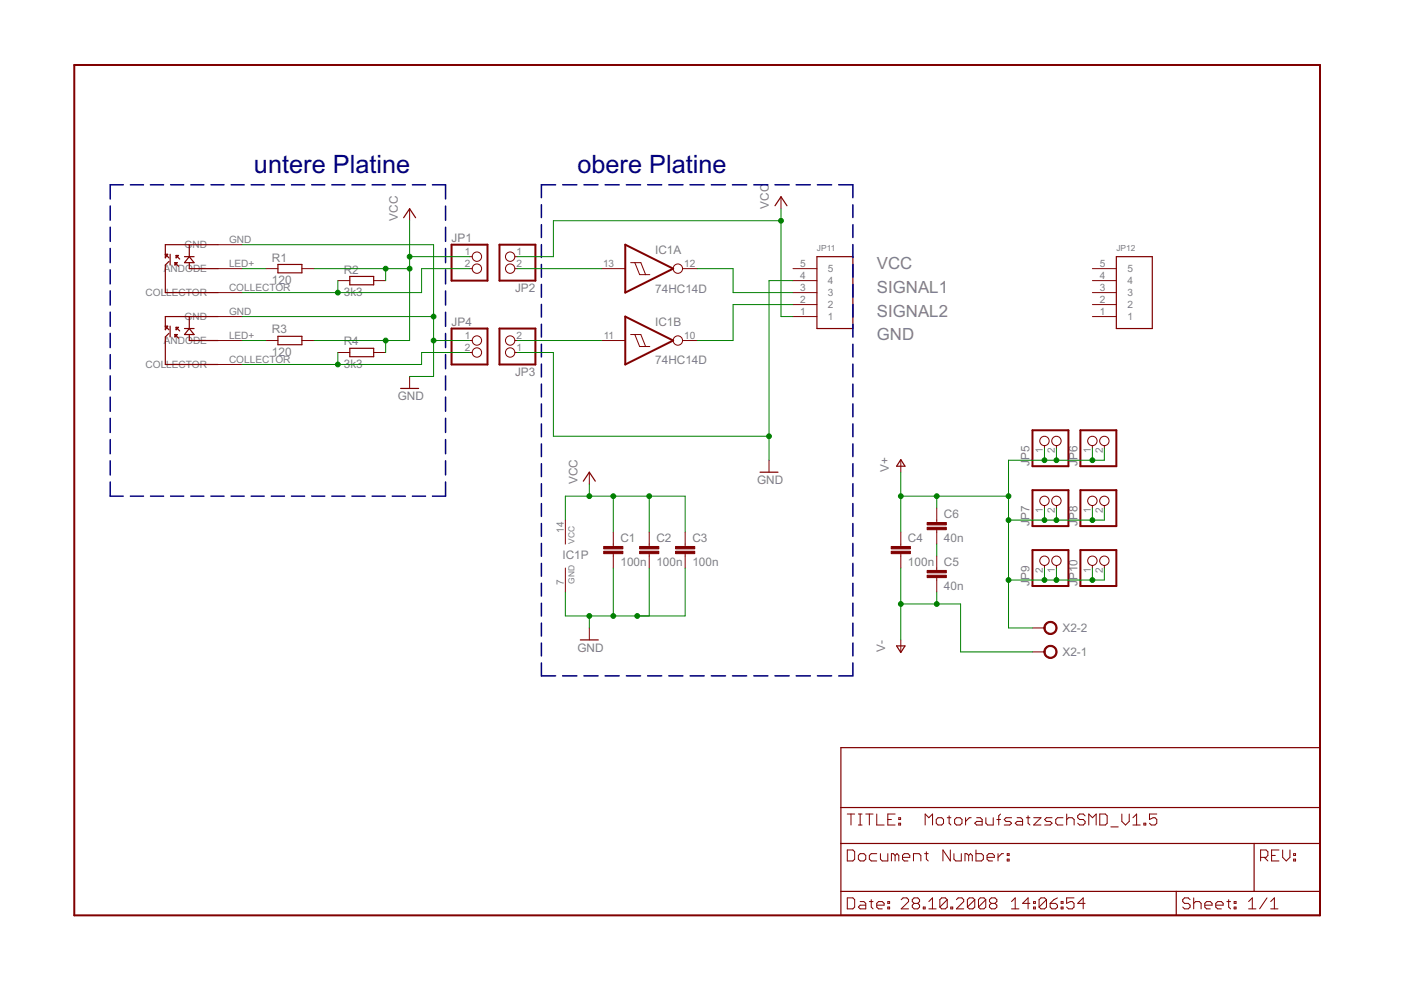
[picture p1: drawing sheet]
<svg xmlns="http://www.w3.org/2000/svg" width="297mm" height="210mm" viewBox="0 0 297 210" stroke-linecap="round" stroke-linejoin="round" font-family="sans-serif">
<defs><g id="words">
<g font-size="6" fill="#000080">
<text x="53.8" y="36.6">untere Platine</text>
<text x="122.4" y="36.6">obere Platine</text>
</g>
<g font-size="4" fill="#808080">
<text x="185.9" y="57">VCC</text>
<text x="185.9" y="62">SIGNAL1</text>
<text x="185.9" y="67.1">SIGNAL2</text>
<text x="185.9" y="72.2">GND</text>
</g>
<g font-size="2.8" fill="#808080">
<text x="84.3" y="46.8" transform="rotate(-90 84.3 46.8)">VCC</text>
<text x="163" y="44.3" transform="rotate(-90 163 44.3)">VCC</text>
<text x="95.7" y="51.2">JP1</text>
<text x="138.9" y="53.8">IC1A</text>
<text x="57.7" y="55.5">R1</text>
<text x="72.9" y="58">R2</text>
<text x="57.7" y="60.3">120</text>
<text x="72.9" y="62.8">3k3</text>
<text x="109.2" y="61.9">JP2</text>
<text x="138.9" y="62">74HC14D</text>
<text x="57.7" y="70.7">R3</text>
<text x="95.7" y="69">JP4</text>
<text x="138.9" y="69">IC1B</text>
<text x="57.7" y="75.5">120</text>
<text x="72.9" y="73.2">R4</text>
<text x="138.9" y="77.3">74HC14D</text>
<text x="72.9" y="78">3k3</text>
<text x="109.2" y="79.7">JP3</text>
<text x="84.3" y="84.9">GND</text>
<text x="188.4" y="100.1" transform="rotate(-90 188.4 100.1)">V+</text>
<text x="218.3" y="98.9" transform="rotate(-90 218.3 98.9)">JP5</text>
<text x="228.4" y="98.9" transform="rotate(-90 228.4 98.9)">JP6</text>
<text x="122.4" y="102.7" transform="rotate(-90 122.4 102.7)">VCC</text>
<text x="160.5" y="102.7">GND</text>
<text x="200.1" y="109.9">C6</text>
<text x="218.3" y="111.6" transform="rotate(-90 218.3 111.6)">JP7</text>
<text x="228.4" y="111.6" transform="rotate(-90 228.4 111.6)">JP8</text>
<text x="119.2" y="118.5">IC1P</text>
<text x="131.6" y="115">C1</text>
<text x="139.2" y="115">C2</text>
<text x="146.8" y="115">C3</text>
<text x="192.5" y="115">C4</text>
<text x="200.1" y="115">40n</text>
<text x="131.6" y="120.1">100n</text>
<text x="139.2" y="120.1">100n</text>
<text x="146.8" y="120.1">100n</text>
<text x="192.5" y="120.1">100n</text>
<text x="200.1" y="125.1">40n</text>
<text x="200.1" y="120.1">C5</text>
<text x="218.3" y="124.2" transform="rotate(-90 218.3 124.2)">JP9</text>
<text x="228.4" y="124.2" transform="rotate(-90 228.4 124.2)">JP10</text>
<text x="225.3" y="134">X2-2</text>
<text x="122.4" y="138.2">GND</text>
<text x="187.7" y="138.2" transform="rotate(-90 187.7 138.2)">V-</text>
<text x="225.3" y="139.1">X2-1</text>
</g>
<g font-size="2.4" fill="#808080">
<text x="39.1" y="52.6">G</text>
<text x="40.8" y="52.6">ND</text>
<text x="48.6" y="51.5">GND</text>
<text x="34.7" y="57.7">ANDODE</text>
<text x="48.6" y="56.6">LED+</text>
<text x="98.6" y="54.1">1</text>
<text x="98.6" y="56.6">2</text>
<text x="109.5" y="54.1">1</text>
<text x="109.5" y="56.6">2</text>
<text x="127.9" y="56.6">13</text>
<text x="145.1" y="56.6">12</text>
<text x="169.7" y="59.1">4</text>
<text x="169.7" y="56.6">5</text>
<text x="175.5" y="57.7">5</text>
<text x="233.2" y="59.1">4</text>
<text x="233.2" y="56.6">5</text>
<text x="239" y="57.7">5</text>
<text x="30.8" y="62.8">COLLECTOR</text>
<text x="48.6" y="61.7">COLLECTOR</text>
<text x="169.7" y="64.2">2</text>
<text x="169.7" y="61.7">3</text>
<text x="175.5" y="65.3">2</text>
<text x="175.5" y="62.8">3</text>
<text x="175.5" y="60.3">4</text>
<text x="233.2" y="64.2">2</text>
<text x="233.2" y="61.7">3</text>
<text x="239" y="65.3">2</text>
<text x="239" y="62.8">3</text>
<text x="239" y="60.3">4</text>
<text x="39.1" y="67.9">G</text>
<text x="40.8" y="67.9">ND</text>
<text x="48.6" y="66.8">GND</text>
<text x="48.6" y="71.8">LED+</text>
<text x="98.6" y="71.8">1</text>
<text x="109.5" y="71.8">2</text>
<text x="128" y="71.8">11</text>
<text x="145.1" y="71.8">10</text>
<text x="169.7" y="66.8">1</text>
<text x="175.5" y="67.9">1</text>
<text x="233.2" y="66.8">1</text>
<text x="239" y="67.9">1</text>
<text x="34.7" y="73">ANDODE</text>
<text x="48.6" y="76.9">COLLECTOR</text>
<text x="98.6" y="74.4">2</text>
<text x="109.5" y="74.4">1</text>
<text x="30.8" y="78">COLLECTOR</text>
<text x="221.1" y="96" transform="rotate(-90 221.1 96)">1</text>
<text x="223.6" y="96" transform="rotate(-90 223.6 96)">2</text>
<text x="231.3" y="96" transform="rotate(-90 231.3 96)">1</text>
<text x="233.8" y="96" transform="rotate(-90 233.8 96)">2</text>
<text x="119.5" y="113" transform="rotate(-90 119.5 113)">14</text>
<text x="221.1" y="108.7" transform="rotate(-90 221.1 108.7)">1</text>
<text x="223.6" y="108.7" transform="rotate(-90 223.6 108.7)">2</text>
<text x="231.3" y="108.7" transform="rotate(-90 231.3 108.7)">1</text>
<text x="233.8" y="108.7" transform="rotate(-90 233.8 108.7)">2</text>
<text x="119.5" y="124" transform="rotate(-90 119.5 124)">7</text>
<text x="221.1" y="121.4" transform="rotate(-90 221.1 121.4)">2</text>
<text x="223.6" y="121.4" transform="rotate(-90 223.6 121.4)">1</text>
<text x="231.3" y="121.4" transform="rotate(-90 231.3 121.4)">1</text>
<text x="233.8" y="121.4" transform="rotate(-90 233.8 121.4)">2</text>
</g>
<g font-size="2" fill="#808080">
<text x="173.2" y="53.1">JP11</text>
<text x="236.7" y="53.1">JP12</text>
<text x="121.8" y="115.4" transform="rotate(-90 121.8 115.4)">VCC</text>
<text x="121.8" y="123.7" transform="rotate(-90 121.8 123.7)">GND</text>
</g>
</g></defs>
<g fill="#800000" stroke="#800000" stroke-width=".21">
<path d="M127.5 57h5.1z"/>
<path d="M144.7 57h3.1z"/>
<path d="M135.9 55.7l1 2.5z"/>
<path d="M134.6 55.7l1 2.5z"/>
<path d="M135.6 58.2h1.3z"/>
<path d="M136.9 58.2h.9z"/>
<path d="M133.7 55.7h.9z"/>
<path d="M134.6 55.7h1.3z"/>
<path d="M127.5 72.2h5.1z"/>
<path d="M144.7 72.2h3.1z"/>
<path d="M135.9 70.9l1 2.6z"/>
<path d="M134.6 70.9l1 2.6z"/>
<path d="M135.6 73.5h1.3z"/>
<path d="M136.9 73.5h.9z"/>
<path d="M133.7 70.9h.9z"/>
<path d="M134.6 70.9h1.3z"/>
<path d="M119.9 120.4v5.1z"/>
<path d="M119.9 110.3v5.1z"/>
<path d="M64 57h2.5z"/>
<path d="M56.4 57h2.5z"/>
<path d="M79.2 74.7h2.6z"/>
<path d="M71.6 74.7h2.6z"/>
<path d="M64 72.2h2.5z"/>
<path d="M56.4 72.2h2.5z"/>
<path d="M79.2 59.5h2.6z"/>
<path d="M71.6 59.5h2.6z"/>
<path d="M179.6 190.4v2.3z"/>
<path d="M179.6 192.7h1.2z"/>
<path d="M181.2 192.3l-.4 .4z"/>
<path d="M181.2 190.8v1.5z"/>
<path d="M180.8 190.4l.4 .4z"/>
<path d="M179.6 190.4h1.2z"/>
<path d="M182.4 191.2h.8z"/>
<path d="M183.2 191.2l.4 .3z"/>
<path d="M183.6 191.5v1.2z"/>
<path d="M182.4 192.7h1.2z"/>
<path d="M182 192.3l.4 .4z"/>
<path d="M182.4 191.9l-.4 .4z"/>
<path d="M182.4 191.9h1.2z"/>
<path d="M184.7 190.8v1.5z"/>
<path d="M184.7 192.3l.4 .4z"/>
<path d="M184.3 191.2h.8z"/>
<path d="M186.3 192.7h.7z"/>
<path d="M185.9 192.3l.4 .4z"/>
<path d="M185.9 191.5v.8z"/>
<path d="M185.9 191.5l.4-.3z"/>
<path d="M186.3 191.2h.7z"/>
<path d="M187 191.2l.5 .3z"/>
<path d="M187.5 191.5v.4z"/>
<path d="M185.9 191.9h1.6z"/>
<path d="M188.2 191.2h.4z"/>
<path d="M188.6 191.2v.3z"/>
<path d="M188.2 191.5h.4z"/>
<path d="M188.2 191.2v.3z"/>
<path d="M188.2 192.3h.4z"/>
<path d="M188.6 192.3v.4z"/>
<path d="M188.2 192.7h.4z"/>
<path d="M188.2 192.3v.4z"/>
<path d="M191.1 192.7h1.5z"/>
<path d="M191.1 192.7l1.5-1.5z"/>
<path d="M192.6 190.8v.4z"/>
<path d="M192.3 190.4l.3 .4z"/>
<path d="M191.5 190.4h.8z"/>
<path d="M191.1 190.8l.4-.4z"/>
<path d="M193.4 190.8l.4-.4z"/>
<path d="M193.8 190.4h.8z"/>
<path d="M194.6 190.4l.4 .4z"/>
<path d="M195 190.8v.4z"/>
<path d="M195 191.2l-.4 .3z"/>
<path d="M194.6 191.5l.4 .4z"/>
<path d="M195 191.9v.4z"/>
<path d="M195 192.3l-.4 .4z"/>
<path d="M193.8 192.7h.8z"/>
<path d="M193.4 192.3l.4 .4z"/>
<path d="M193.4 191.9v.4z"/>
<path d="M193.4 191.9l.4-.4z"/>
<path d="M193.4 191.2l.4 .3z"/>
<path d="M193.4 190.8v.4z"/>
<path d="M193.8 191.5h.8z"/>
<path d="M195.7 192.3v.4z"/>
<path d="M195.7 192.3h.5z"/>
<path d="M196.2 192.3v.4z"/>
<path d="M195.7 192.7h.5z"/>
<path d="M197.7 190.4l-.8 .8z"/>
<path d="M197.7 190.4v2.3z"/>
<path d="M196.9 192.7h1.6z"/>
<path d="M199.3 190.8v1.5z"/>
<path d="M199.3 190.8l.3-.4z"/>
<path d="M199.6 190.4h.8z"/>
<path d="M200.4 190.4l.4 .4z"/>
<path d="M200.8 190.8v1.5z"/>
<path d="M200.4 192.7l.4-.4z"/>
<path d="M199.6 192.7h.8z"/>
<path d="M199.3 192.3l.3 .4z"/>
<path d="M199.3 192.3l1.5-1.5z"/>
<path d="M201.6 192.3v.4z"/>
<path d="M201.6 192.3h.4z"/>
<path d="M202 192.3v.4z"/>
<path d="M201.6 192.7h.4z"/>
<path d="M202.8 192.7h1.5z"/>
<path d="M202.8 192.7l1.5-1.5z"/>
<path d="M204.3 190.8v.4z"/>
<path d="M203.9 190.4l.4 .4z"/>
<path d="M203.2 190.4h.7z"/>
<path d="M203.2 190.4l-.4 .4z"/>
<path d="M205.1 190.8v1.5z"/>
<path d="M205.1 190.8l.4-.4z"/>
<path d="M205.5 190.4h.8z"/>
<path d="M206.3 190.4l.4 .4z"/>
<path d="M206.7 190.8v1.5z"/>
<path d="M206.3 192.7l.4-.4z"/>
<path d="M205.5 192.7h.8z"/>
<path d="M205.1 192.3l.4 .4z"/>
<path d="M205.1 192.3l1.6-1.5z"/>
<path d="M207.5 190.8v1.5z"/>
<path d="M207.5 190.8l.3-.4z"/>
<path d="M207.8 190.4h.8z"/>
<path d="M208.6 190.4l.4 .4z"/>
<path d="M209 190.8v1.5z"/>
<path d="M209 192.3l-.4 .4z"/>
<path d="M207.8 192.7h.8z"/>
<path d="M207.5 192.3l.3 .4z"/>
<path d="M209 190.8l-1.5 1.5z"/>
<path d="M209.8 190.8l.4-.4z"/>
<path d="M210.2 190.4h.7z"/>
<path d="M210.9 190.4l.4 .4z"/>
<path d="M211.3 190.8v.4z"/>
<path d="M210.9 191.5l.4-.3z"/>
<path d="M210.9 191.5l.4 .4z"/>
<path d="M211.3 191.9v.4z"/>
<path d="M210.9 192.7l.4-.4z"/>
<path d="M210.2 192.7h.7z"/>
<path d="M209.8 192.3l.4 .4z"/>
<path d="M209.8 191.9v.4z"/>
<path d="M209.8 191.9l.4-.4z"/>
<path d="M209.8 191.2l.4 .3z"/>
<path d="M209.8 190.8v.4z"/>
<path d="M210.2 191.5h.7z"/>
<path d="M214.5 191.2l.7-.8z"/>
<path d="M215.2 190.4v2.3z"/>
<path d="M214.5 192.7h1.5z"/>
<path d="M218 190.4v2.3z"/>
<path d="M218 190.4l-1.2 1.1z"/>
<path d="M216.8 191.5h1.6z"/>
<path d="M219.1 191.2h.4z"/>
<path d="M219.5 191.2v.3z"/>
<path d="M219.1 191.5h.4z"/>
<path d="M219.1 191.2v.3z"/>
<path d="M219.1 192.3h.4z"/>
<path d="M219.5 192.3v.4z"/>
<path d="M219.1 192.7h.4z"/>
<path d="M219.1 192.3v.4z"/>
<path d="M220.3 190.8v1.5z"/>
<path d="M220.3 190.8l.4-.4z"/>
<path d="M220.7 190.4h.8z"/>
<path d="M221.5 190.4l.4 .4z"/>
<path d="M221.9 190.8v1.5z"/>
<path d="M221.5 192.7l.4-.4z"/>
<path d="M220.7 192.7h.8z"/>
<path d="M220.3 192.3l.4 .4z"/>
<path d="M220.3 192.3l1.6-1.5z"/>
<path d="M223.4 190.8l.8-.4z"/>
<path d="M223.4 190.8l-.7 .7z"/>
<path d="M222.7 191.5v.8z"/>
<path d="M222.7 192.3l.3 .4z"/>
<path d="M223 192.7h.8z"/>
<path d="M223.8 192.7l.4-.4z"/>
<path d="M224.2 191.9v.4z"/>
<path d="M223.8 191.5l.4 .4z"/>
<path d="M222.7 191.5h1.1z"/>
<path d="M225 191.2h.4z"/>
<path d="M225.4 191.2v.3z"/>
<path d="M225 191.5h.4z"/>
<path d="M225 191.2v.3z"/>
<path d="M225 192.3h.4z"/>
<path d="M225.4 192.3v.4z"/>
<path d="M225 192.7h.4z"/>
<path d="M225 192.3v.4z"/>
<path d="M226.1 190.4h1.6z"/>
<path d="M226.1 190.4v1.1z"/>
<path d="M226.1 191.5l.8-.3z"/>
<path d="M226.9 191.2h.4z"/>
<path d="M227.3 191.2l.4 .3z"/>
<path d="M227.7 191.5v.8z"/>
<path d="M227.7 192.3l-.4 .4z"/>
<path d="M226.5 192.7h.8z"/>
<path d="M226.1 192.3l.4 .4z"/>
<path d="M229.7 190.4v2.3z"/>
<path d="M229.7 190.4l-1.2 1.1z"/>
<path d="M228.5 191.5h1.6z"/>
<path d="M251.9 190.4l.4 .4z"/>
<path d="M251.1 190.4h.8z"/>
<path d="M250.8 190.8l.3-.4z"/>
<path d="M250.8 190.8v.4z"/>
<path d="M250.8 191.2l.3 .3z"/>
<path d="M251.1 191.5h.8z"/>
<path d="M251.9 191.5l.4 .4z"/>
<path d="M252.3 191.9v.4z"/>
<path d="M251.9 192.7l.4-.4z"/>
<path d="M251.1 192.7h.8z"/>
<path d="M250.8 192.3l.3 .4z"/>
<path d="M253.1 190.4v2.3z"/>
<path d="M253.1 191.5l.4-.3z"/>
<path d="M253.5 191.2h.8z"/>
<path d="M254.3 191.2l.4 .3z"/>
<path d="M254.7 191.5v1.2z"/>
<path d="M255.8 192.7h.8z"/>
<path d="M255.4 192.3l.4 .4z"/>
<path d="M255.4 191.5v.8z"/>
<path d="M255.4 191.5l.4-.3z"/>
<path d="M255.8 191.2h.8z"/>
<path d="M256.6 191.2l.4 .3z"/>
<path d="M257 191.5v.4z"/>
<path d="M255.4 191.9h1.6z"/>
<path d="M258.2 192.7h.8z"/>
<path d="M257.8 192.3l.4 .4z"/>
<path d="M257.8 191.5v.8z"/>
<path d="M257.8 191.5l.4-.3z"/>
<path d="M258.2 191.2h.8z"/>
<path d="M259 191.2l.3 .3z"/>
<path d="M259.3 191.5v.4z"/>
<path d="M257.8 191.9h1.5z"/>
<path d="M260.5 190.8v1.5z"/>
<path d="M260.5 192.3l.4 .4z"/>
<path d="M260.1 191.2h.8z"/>
<path d="M261.7 191.2h.4z"/>
<path d="M262.1 191.2v.3z"/>
<path d="M261.7 191.5h.4z"/>
<path d="M261.7 191.2v.3z"/>
<path d="M261.7 192.3h.4z"/>
<path d="M262.1 192.3v.4z"/>
<path d="M261.7 192.7h.4z"/>
<path d="M261.7 192.3v.4z"/>
<path d="M264.7 191.2l.8-.8z"/>
<path d="M265.5 190.4v2.3z"/>
<path d="M264.7 192.7h1.6z"/>
<path d="M268.6 190.4l-1.5 2.3z"/>
<path d="M269.4 191.2l.8-.8z"/>
<path d="M270.2 190.4v2.3z"/>
<path d="M269.4 192.7h1.6z"/>
<path d="M267.3 180.2v2.3z"/>
<path d="M267.3 180.2h1.1z"/>
<path d="M268.4 180.2l.4 .4z"/>
<path d="M268.8 180.6v.8z"/>
<path d="M268.8 181.4l-.4 .4z"/>
<path d="M267.3 181.8h1.1z"/>
<path d="M268.1 181.8l.7 .7z"/>
<path d="M269.6 180.2h1.6z"/>
<path d="M269.6 180.2v2.3z"/>
<path d="M269.6 182.5h1.6z"/>
<path d="M269.6 181.4h.8z"/>
<path d="M271.9 180.2v1.6z"/>
<path d="M271.9 181.8l.8 .7z"/>
<path d="M272.7 182.5l.8-.7z"/>
<path d="M273.5 180.2v1.6z"/>
<path d="M274.3 181h.4z"/>
<path d="M274.7 181v.4z"/>
<path d="M274.3 181.4h.4z"/>
<path d="M274.3 181v.4z"/>
<path d="M274.3 182.2h.4z"/>
<path d="M274.7 182.2v.3z"/>
<path d="M274.3 182.5h.4z"/>
<path d="M274.3 182.2v.3z"/>
<path d="M180.4 172.6v2.3z"/>
<path d="M179.6 172.6h1.6z"/>
<path d="M182 174.9h.8z"/>
<path d="M182.4 172.6v2.3z"/>
<path d="M182 172.6h.8z"/>
<path d="M184.3 172.6v2.3z"/>
<path d="M183.6 172.6h1.5z"/>
<path d="M185.9 172.6v2.3z"/>
<path d="M185.9 174.9h1.6z"/>
<path d="M188.2 172.6h1.6z"/>
<path d="M188.2 172.6v2.3z"/>
<path d="M188.2 174.9h1.6z"/>
<path d="M188.2 173.8h.8z"/>
<path d="M190.6 173.4h.3z"/>
<path d="M190.9 173.4v.4z"/>
<path d="M190.6 173.8h.3z"/>
<path d="M190.6 173.4v.4z"/>
<path d="M190.6 174.5h.3z"/>
<path d="M190.9 174.5v.4z"/>
<path d="M190.6 174.9h.3z"/>
<path d="M190.6 174.5v.4z"/>
<path d="M179.6 180.2v2.3z"/>
<path d="M179.6 182.5h1.2z"/>
<path d="M181.2 182.2l-.4 .3z"/>
<path d="M181.2 180.6v1.6z"/>
<path d="M180.8 180.2l.4 .4z"/>
<path d="M179.6 180.2h1.2z"/>
<path d="M182.4 182.5h.8z"/>
<path d="M183.2 182.5l.4-.3z"/>
<path d="M183.6 181.4v.8z"/>
<path d="M183.2 181l.4 .4z"/>
<path d="M182.4 181h.8z"/>
<path d="M182 181.4l.4-.4z"/>
<path d="M182 181.4v.8z"/>
<path d="M182 182.2l.4 .3z"/>
<path d="M184.7 181h1.2z"/>
<path d="M184.3 181.4l.4-.4z"/>
<path d="M184.3 181.4v.8z"/>
<path d="M184.3 182.2l.4 .3z"/>
<path d="M184.7 182.5h1.2z"/>
<path d="M186.7 181v1.2z"/>
<path d="M186.7 182.2l.3 .3z"/>
<path d="M187 182.5h1.2z"/>
<path d="M188.2 181v1.5z"/>
<path d="M189 181v1.5z"/>
<path d="M189 181h.4z"/>
<path d="M189.4 181l.4 .4z"/>
<path d="M189.8 181.4v1.1z"/>
<path d="M189.8 181.4l.4-.4z"/>
<path d="M190.2 181l.4 .4z"/>
<path d="M190.6 181.4v1.1z"/>
<path d="M191.7 182.5h.8z"/>
<path d="M191.3 182.2l.4 .3z"/>
<path d="M191.3 181.4v.8z"/>
<path d="M191.3 181.4l.4-.4z"/>
<path d="M191.7 181h.8z"/>
<path d="M192.5 181l.4 .4z"/>
<path d="M192.9 181.4v.4z"/>
<path d="M191.3 181.8h1.6z"/>
<path d="M193.7 181v1.5z"/>
<path d="M193.7 181h1.2z"/>
<path d="M194.9 181l.3 .4z"/>
<path d="M195.2 181.4v1.1z"/>
<path d="M196.4 180.6v1.6z"/>
<path d="M196.4 182.2l.4 .3z"/>
<path d="M196 181h.8z"/>
<path d="M199.9 180.2v2.3z"/>
<path d="M199.9 180.2l1.6 2.3z"/>
<path d="M201.5 180.2v2.3z"/>
<path d="M202.2 181v1.2z"/>
<path d="M202.2 182.2l.4 .3z"/>
<path d="M202.6 182.5h1.2z"/>
<path d="M203.8 181v1.5z"/>
<path d="M204.6 181v1.5z"/>
<path d="M204.6 181h.4z"/>
<path d="M205 181l.4 .4z"/>
<path d="M205.4 181.4v1.1z"/>
<path d="M205.4 181.4l.4-.4z"/>
<path d="M205.8 181l.3 .4z"/>
<path d="M206.1 181.4v1.1z"/>
<path d="M206.9 180.2v2.3z"/>
<path d="M206.9 182.5h1.2z"/>
<path d="M208.1 182.5l.4-.3z"/>
<path d="M208.5 181.4v.8z"/>
<path d="M208.1 181l.4 .4z"/>
<path d="M206.9 181h1.2z"/>
<path d="M209.7 182.5h.7z"/>
<path d="M209.3 182.2l.4 .3z"/>
<path d="M209.3 181.4v.8z"/>
<path d="M209.3 181.4l.4-.4z"/>
<path d="M209.7 181h.7z"/>
<path d="M210.4 181l.4 .4z"/>
<path d="M210.8 181.4v.4z"/>
<path d="M209.3 181.8h1.5z"/>
<path d="M211.6 181v1.5z"/>
<path d="M211.6 181.8l.8-.8z"/>
<path d="M212.4 181h.4z"/>
<path d="M213.6 181h.4z"/>
<path d="M214 181v.4z"/>
<path d="M213.6 181.4h.4z"/>
<path d="M213.6 181v.4z"/>
<path d="M213.6 182.2h.4z"/>
<path d="M214 182.2v.3z"/>
<path d="M213.6 182.5h.4z"/>
<path d="M213.6 182.2v.3z"/>
<path d="M196.2 172.6v2.3z"/>
<path d="M196.2 172.6l.7 .8z"/>
<path d="M196.9 173.4l.8-.8z"/>
<path d="M197.7 172.6v2.3z"/>
<path d="M198.9 174.9h.8z"/>
<path d="M199.7 174.9l.3-.4z"/>
<path d="M200 173.8v.7z"/>
<path d="M199.7 173.4l.3 .4z"/>
<path d="M198.9 173.4h.8z"/>
<path d="M198.9 173.4l-.4 .4z"/>
<path d="M198.5 173.8v.7z"/>
<path d="M198.5 174.5l.4 .4z"/>
<path d="M201.2 173v1.5z"/>
<path d="M201.2 174.5l.4 .4z"/>
<path d="M200.8 173.4h.8z"/>
<path d="M202.8 174.9h.8z"/>
<path d="M203.6 174.9l.4-.4z"/>
<path d="M204 173.8v.7z"/>
<path d="M203.6 173.4l.4 .4z"/>
<path d="M202.8 173.4h.8z"/>
<path d="M202.8 173.4l-.4 .4z"/>
<path d="M202.4 173.8v.7z"/>
<path d="M202.4 174.5l.4 .4z"/>
<path d="M204.7 173.4v1.5z"/>
<path d="M204.7 174.2l.8-.8z"/>
<path d="M205.5 173.4h.4z"/>
<path d="M207.1 173.4h.8z"/>
<path d="M207.9 173.4l.3 .4z"/>
<path d="M208.2 173.8v1.1z"/>
<path d="M207.1 174.9h1.1z"/>
<path d="M206.7 174.5l.4 .4z"/>
<path d="M206.7 174.5l.4-.3z"/>
<path d="M207.1 174.2h1.1z"/>
<path d="M209 173.4v1.1z"/>
<path d="M209 174.5l.4 .4z"/>
<path d="M209.4 174.9h1.2z"/>
<path d="M210.6 173.4v1.5z"/>
<path d="M211.8 173v1.9z"/>
<path d="M211.8 173l.3-.4z"/>
<path d="M211.3 173.8h.8z"/>
<path d="M212.9 174.9h1.2z"/>
<path d="M214.1 174.9l.4-.4z"/>
<path d="M214.1 174.2l.4 .3z"/>
<path d="M213.3 174.2h.8z"/>
<path d="M212.9 173.8l.4 .4z"/>
<path d="M212.9 173.8l.4-.4z"/>
<path d="M213.3 173.4h1.2z"/>
<path d="M215.6 173.4h.8z"/>
<path d="M216.4 173.4l.4 .4z"/>
<path d="M216.8 173.8v1.1z"/>
<path d="M215.6 174.9h1.2z"/>
<path d="M215.2 174.5l.4 .4z"/>
<path d="M215.2 174.5l.4-.3z"/>
<path d="M215.6 174.2h1.2z"/>
<path d="M218 173v1.5z"/>
<path d="M218 174.5l.4 .4z"/>
<path d="M217.6 173.4h.8z"/>
<path d="M219.2 173.4h1.5z"/>
<path d="M220.7 173.4l-1.5 1.5z"/>
<path d="M219.2 174.9h1.5z"/>
<path d="M221.5 174.9h1.2z"/>
<path d="M222.7 174.9l.4-.4z"/>
<path d="M222.7 174.2l.4 .3z"/>
<path d="M221.9 174.2h.8z"/>
<path d="M221.5 173.8l.4 .4z"/>
<path d="M221.5 173.8l.4-.4z"/>
<path d="M221.9 173.4h1.2z"/>
<path d="M224.2 173.4h1.2z"/>
<path d="M224.2 173.4l-.4 .4z"/>
<path d="M223.8 173.8v.7z"/>
<path d="M223.8 174.5l.4 .4z"/>
<path d="M224.2 174.9h1.2z"/>
<path d="M226.2 172.6v2.3z"/>
<path d="M226.2 173.8l.3-.4z"/>
<path d="M226.5 173.4h.8z"/>
<path d="M227.3 173.4l.4 .4z"/>
<path d="M227.7 173.8v1.1z"/>
<path d="M229.7 172.6l.4 .4z"/>
<path d="M228.9 172.6h.8z"/>
<path d="M228.5 173l.4-.4z"/>
<path d="M228.5 173v.4z"/>
<path d="M228.5 173.4l.4 .4z"/>
<path d="M228.9 173.8h.8z"/>
<path d="M229.7 173.8l.4 .4z"/>
<path d="M230.1 174.2v.3z"/>
<path d="M230.1 174.5l-.4 .4z"/>
<path d="M228.9 174.9h.8z"/>
<path d="M228.5 174.5l.4 .4z"/>
<path d="M230.8 172.6v2.3z"/>
<path d="M230.8 172.6l.8 .8z"/>
<path d="M231.6 173.4l.8-.8z"/>
<path d="M232.4 172.6v2.3z"/>
<path d="M233.2 172.6v2.3z"/>
<path d="M233.2 174.9h1.2z"/>
<path d="M234.7 174.5l-.3 .4z"/>
<path d="M234.7 173v1.5z"/>
<path d="M234.4 172.6l.3 .4z"/>
<path d="M233.2 172.6h1.2z"/>
<path d="M235.5 175.3h1.6z"/>
<path d="M237.8 172.6v1.6z"/>
<path d="M237.8 174.2l.8 .7z"/>
<path d="M238.6 174.9l.8-.7z"/>
<path d="M239.4 172.6v1.6z"/>
<path d="M240.2 173.4l.8-.8z"/>
<path d="M241 172.6v2.3z"/>
<path d="M240.2 174.9h1.5z"/>
<path d="M242.5 174.5v.4z"/>
<path d="M242.5 174.5h.4z"/>
<path d="M242.9 174.5v.4z"/>
<path d="M242.5 174.9h.4z"/>
<path d="M243.7 172.6h1.6z"/>
<path d="M243.7 172.6v1.2z"/>
<path d="M243.7 173.8l.8-.4z"/>
<path d="M244.5 173.4h.4z"/>
<path d="M244.9 173.4l.4 .4z"/>
<path d="M245.3 173.8v.7z"/>
<path d="M245.3 174.5l-.4 .4z"/>
<path d="M244.1 174.9h.8z"/>
<path d="M243.7 174.5l.4 .4z"/>
<path d="M165.6 41.7v2.6z"/>
<path d="M163 97.6v2.5z"/>
<path d="M124.9 100.1v2.6z"/>
<path d="M124.9 133.1v2.6z"/>
<path d="M231.6 107.2v.5z"/>
<path d="M234.1 107.2v.5z"/>
<path d="M109.2 54.4h.5z"/>
<path d="M109.2 57h.5z"/>
<path d="M231.6 94.5v.5z"/>
<path d="M234.1 94.5v.5z"/>
<path d="M130 112.8v2.6z"/>
<path d="M130 117.9v2.5z"/>
<path d="M130 115.4v.5z"/>
<path d="M130 117.4v.5z"/>
<path d="M137.6 112.8v2.6z"/>
<path d="M137.6 117.9v2.5z"/>
<path d="M137.6 115.4v.5z"/>
<path d="M137.6 117.4v.5z"/>
<path d="M109.2 74.7h.5z"/>
<path d="M109.2 72.2h.5z"/>
<path d="M231.6 119.9v.5z"/>
<path d="M234.1 119.9v.5z"/>
<path d="M99.5 72.2h.6z"/>
<path d="M99.5 74.7h.6z"/>
<path d="M224 119.9v.5z"/>
<path d="M221.4 119.9v.5z"/>
<path d="M99.5 54.4h.6z"/>
<path d="M99.5 57h.6z"/>
<path d="M221.4 107.2v.5z"/>
<path d="M224 107.2v.5z"/>
<path d="M221.4 94.5v.5z"/>
<path d="M224 94.5v.5z"/>
<path d="M46.2 51.9h5.1z"/>
<path d="M46.2 57h5.1z"/>
<path d="M46.2 62h5.1z"/>
<path d="M46.2 67.1h5.1z"/>
<path d="M46.2 72.2h5.1z"/>
<path d="M46.2 77.3h5.1z"/>
<path d="M86.8 44.3v2.5z"/>
<path d="M86.8 79.8v2.6z"/>
<path d="M145.3 112.8v2.6z"/>
<path d="M145.3 117.9v2.5z"/>
<path d="M145.3 115.4v.5z"/>
<path d="M145.3 117.4v.5z"/>
<path d="M191 97.6v2.5z"/>
<path d="M191 135.7v2.5z"/>
<path d="M191 112.8v2.6z"/>
<path d="M191 117.9v2.5z"/>
<path d="M191 115.4v.5z"/>
<path d="M191 117.4v.5z"/>
<path d="M198.6 117.9v2.5z"/>
<path d="M198.6 123v2.5z"/>
<path d="M198.6 120.4v.5z"/>
<path d="M198.6 122.5v.5z"/>
<path d="M198.6 107.7v2.6z"/>
<path d="M198.6 112.8v2.6z"/>
<path d="M198.6 110.3v.5z"/>
<path d="M198.6 112.3v.5z"/>
<path d="M168.1 67.1h5.1z"/>
<path d="M168.1 64.6h5.1z"/>
<path d="M168.1 62h5.1z"/>
<path d="M168.1 59.5h5.1z"/>
<path d="M168.1 57h5.1z"/>
<path d="M231.6 67.1h5.1z"/>
<path d="M231.6 64.6h5.1z"/>
<path d="M231.6 62h5.1z"/>
<path d="M231.6 59.5h5.1z"/>
<path d="M231.6 57h5.1z"/>
<path d="M218.9 138.2h2.5z"/>
<path d="M218.9 133.1h2.5z"/>
<path d="M221.7 137.3a1.4 1.4 0 0 1 2.2 .2 1.4 1.4 0 0 1-.8 2.1 1.4 1.4 0 0 1-1.8-1.4h.3a1.15 1.15 0 0 1 1.6-1.1 1.15 1.15 0 0 1 .3 1.9 1.15 1.15 0 0 1-1.9-.5v-.3h-.3z" fill-rule="evenodd"/>
<path d="M221.7 132.2a1.4 1.4 0 0 1 2.2 .2 1.4 1.4 0 0 1-.8 2.1 1.4 1.4 0 0 1-1.8-1.4h.3a1.15 1.15 0 0 1 1.6-1 1.15 1.15 0 0 1 .3 1.9 1.15 1.15 0 0 1-1.9-.6v-.3h-.3z" fill-rule="evenodd"/>
</g>
<g fill="none" stroke="#800000" stroke-width=".21">
<circle cx="101.1" cy="54.4" r=".99"/>
<circle cx="101.1" cy="57" r=".99"/>
<circle cx="108.2" cy="57" r=".99"/>
<circle cx="108.2" cy="54.4" r=".99"/>
<circle cx="143.7" cy="57" r=".99"/>
<circle cx="101.1" cy="72.2" r=".99"/>
<circle cx="101.1" cy="74.7" r=".99"/>
<circle cx="108.2" cy="72.2" r=".99"/>
<circle cx="108.2" cy="74.7" r=".99"/>
<circle cx="143.7" cy="72.2" r=".99"/>
<circle cx="221.4" cy="93.5" r="1"/>
<circle cx="224" cy="93.5" r="1"/>
<circle cx="231.6" cy="93.5" r="1"/>
<circle cx="234.1" cy="93.5" r="1"/>
<circle cx="221.4" cy="118.9" r="1"/>
<circle cx="221.4" cy="106.2" r="1"/>
<circle cx="224" cy="106.2" r="1"/>
<circle cx="224" cy="118.9" r="1"/>
<circle cx="231.6" cy="118.9" r="1"/>
<circle cx="231.6" cy="106.2" r="1"/>
<circle cx="234.1" cy="106.2" r="1"/>
<circle cx="234.1" cy="118.9" r="1"/>
</g>
<g fill="#800000" stroke="#800000" stroke-width=".42">
<path d="M132.6 51.9l10.1 5.1z"/>
<path d="M132.6 62l10.1-5z"/>
<path d="M132.6 51.9v10.1z"/>
<path d="M132.6 67.1l10.1 5.1z"/>
<path d="M132.6 77.3l10.1-5.1z"/>
<path d="M132.6 67.1v10.2z"/>
<path d="M279.9 13.8v180.3z"/>
<path d="M15.7 13.8h264.2z"/>
<path d="M15.7 13.8v180.3z"/>
<path d="M15.7 194.1h264.2z"/>
<path d="M236.7 103.9v7.6z"/>
<path d="M229.1 103.9h7.6z"/>
<path d="M229.1 103.9v7.6z"/>
<path d="M229.1 111.5h7.6z"/>
<path d="M105.9 59.5h7.6z"/>
<path d="M105.9 51.9v7.6z"/>
<path d="M105.9 51.9h7.6z"/>
<path d="M113.5 51.9v7.6z"/>
<path d="M236.7 91.2v7.6z"/>
<path d="M229.1 91.2h7.6z"/>
<path d="M229.1 91.2v7.6z"/>
<path d="M229.1 98.8h7.6z"/>
<path d="M105.9 69.7h7.6z"/>
<path d="M105.9 69.7v7.6z"/>
<path d="M105.9 77.3h7.6z"/>
<path d="M113.5 69.7v7.6z"/>
<path d="M236.7 116.6v7.6z"/>
<path d="M229.1 116.6h7.6z"/>
<path d="M229.1 116.6v7.6z"/>
<path d="M229.1 124.2h7.6z"/>
<path d="M95.7 77.3h7.7z"/>
<path d="M103.4 69.7v7.6z"/>
<path d="M95.7 69.7h7.7z"/>
<path d="M95.7 69.7v7.6z"/>
<path d="M218.9 116.6v7.6z"/>
<path d="M218.9 116.6h7.6z"/>
<path d="M226.5 116.6v7.6z"/>
<path d="M218.9 124.2h7.6z"/>
<path d="M95.7 59.5h7.7z"/>
<path d="M103.4 51.9v7.6z"/>
<path d="M95.7 51.9h7.7z"/>
<path d="M95.7 51.9v7.6z"/>
<path d="M226.5 103.9v7.6z"/>
<path d="M218.9 103.9h7.6z"/>
<path d="M218.9 103.9v7.6z"/>
<path d="M218.9 111.5h7.6z"/>
<path d="M226.5 91.2v7.6z"/>
<path d="M218.9 91.2h7.6z"/>
<path d="M218.9 91.2v7.6z"/>
<path d="M218.9 98.8h7.6z"/>
</g>
<g fill="#800000" stroke="#800000" stroke-width=".25">
<path d="M58.9 57.8h5.1z"/>
<path d="M58.9 56.1h5.1z"/>
<path d="M64 56.1v1.7z"/>
<path d="M58.9 56.1v1.7z"/>
<path d="M74.2 75.6h5z"/>
<path d="M74.2 73.9h5z"/>
<path d="M79.2 73.9v1.7z"/>
<path d="M74.2 73.9v1.7z"/>
<path d="M58.9 73.1h5.1z"/>
<path d="M58.9 71.3h5.1z"/>
<path d="M64 71.3v1.8z"/>
<path d="M58.9 71.3v1.8z"/>
<path d="M74.2 60.4h5z"/>
<path d="M74.2 58.6h5z"/>
<path d="M79.2 58.6v1.8z"/>
<path d="M74.2 58.6v1.8z"/>
<path d="M178.3 194.1h71.1z"/>
<path d="M265.9 178.8h14z"/>
<path d="M178.3 189v5.1z"/>
<path d="M178.3 189h71.1z"/>
<path d="M178.3 178.8v10.2z"/>
<path d="M279.9 178.8v10.2z"/>
<path d="M249.4 189v5.1z"/>
<path d="M249.4 189h16.5z"/>
<path d="M249.4 194.1h30.5z"/>
<path d="M265.9 178.8v10.2z"/>
<path d="M178.3 178.8h87.6z"/>
<path d="M265.9 189h14z"/>
<path d="M279.9 189v5.1z"/>
<path d="M178.3 171.2v7.6z"/>
<path d="M178.3 158.5h101.6z"/>
<path d="M279.9 158.5v12.7z"/>
<path d="M178.3 171.2h101.6z"/>
<path d="M178.3 158.5v12.7z"/>
<path d="M279.9 171.2v7.6z"/>
<path d="M165.6 41.7l1.3 1.9z"/>
<path d="M165.6 41.7l-1.3 1.9z"/>
<path d="M161.1 100.1h3.9z"/>
<path d="M124.9 100.1l1.3 1.9z"/>
<path d="M124.9 100.1l-1.2 1.9z"/>
<path d="M123 135.7h3.9z"/>
<path d="M40.1 54.4l1 1.3z"/>
<path d="M40.1 54.4l-1 1.3z"/>
<path d="M39.1 55.7h1z"/>
<path d="M40.1 55.7h1z"/>
<path d="M40.1 55.7v1.3z"/>
<path d="M40.1 57h6.1z"/>
<path d="M40.1 51.9v2.5z"/>
<path d="M40.1 51.9h6.1z"/>
<path d="M39.1 54.4h2z"/>
<path d="M36.1 53.9v2.3z"/>
<path d="M35.1 53.9l.7 .8z"/>
<path d="M35.1 53.9v.8z"/>
<path d="M35.6 53.9l-.5 .8z"/>
<path d="M35.1 53.9h.5z"/>
<path d="M35.8 55.4l-.7 .8z"/>
<path d="M35.1 56.2v5.8z"/>
<path d="M35.1 62h11.1z"/>
<path d="M35.1 51.9v2z"/>
<path d="M35.1 51.9h5z"/>
<path d="M37.1 55.7l.7 .8z"/>
<path d="M37.1 55.7v.5z"/>
<path d="M37.1 56.2l.5-.5z"/>
<path d="M37.1 55.7h.5z"/>
<path d="M37.3 54.2l.8 .7z"/>
<path d="M37.3 54.2v.5z"/>
<path d="M37.8 54.2l-.5 .5z"/>
<path d="M37.3 54.2h.5z"/>
<path d="M40.1 69.7l1 1.2z"/>
<path d="M40.1 69.7l-1 1.2z"/>
<path d="M39.1 70.9h1z"/>
<path d="M40.1 70.9h1z"/>
<path d="M40.1 70.9v1.3z"/>
<path d="M40.1 72.2h6.1z"/>
<path d="M40.1 67.1v2.6z"/>
<path d="M40.1 67.1h6.1z"/>
<path d="M39.1 69.7h2z"/>
<path d="M36.1 69.2v2.2z"/>
<path d="M35.1 69.2l.7 .7z"/>
<path d="M35.1 69.2v.7z"/>
<path d="M35.6 69.2l-.5 .7z"/>
<path d="M35.1 69.2h.5z"/>
<path d="M35.8 70.7l-.7 .7z"/>
<path d="M35.1 71.4v5.9z"/>
<path d="M35.1 77.3h11.1z"/>
<path d="M35.1 67.1v2.1z"/>
<path d="M35.1 67.1h5z"/>
<path d="M37.1 70.9l.7 .8z"/>
<path d="M37.1 70.9v.5z"/>
<path d="M37.6 70.9l-.5 .5z"/>
<path d="M37.1 70.9h.5z"/>
<path d="M37.3 69.4l.8 .8z"/>
<path d="M37.3 69.4v.5z"/>
<path d="M37.8 69.4l-.5 .5z"/>
<path d="M37.3 69.4h.5z"/>
<path d="M86.8 44.3l1.3 1.9z"/>
<path d="M86.8 44.3l-1.2 1.9z"/>
<path d="M84.9 82.4h3.9z"/>
<path d="M191 97.5l.9 1.3z"/>
<path d="M191 97.5l-.9 1.3z"/>
<path d="M190.1 98.8h1.8z"/>
<path d="M190.1 136.9l.9 1.4z"/>
<path d="M191.9 136.9l-.9 1.4z"/>
<path d="M190.1 136.9h1.8z"/>
<path d="M173.2 54.4v15.3z"/>
<path d="M173.2 69.7h7.6z"/>
<path d="M180.8 54.4v15.3z"/>
<path d="M173.2 54.4h7.6z"/>
<path d="M236.7 54.4v15.3z"/>
<path d="M236.7 69.7h7.6z"/>
<path d="M244.3 54.4v15.3z"/>
<path d="M236.7 54.4h7.6z"/>
</g>
<g fill="#800000" stroke="#800000" stroke-width=".21">
<path d="M128 116.9h4.1v.5h-4.1z"/>
<path d="M128 115.9h4.1v.5h-4.1z"/>
<path d="M135.6 116.9h4.1v.5h-4.1z"/>
<path d="M135.6 115.9h4.1v.5h-4.1z"/>
<path d="M143.2 116.9h4.1v.5h-4.1z"/>
<path d="M143.2 115.9h4.1v.5h-4.1z"/>
<path d="M189 116.9h4v.5h-4z"/>
<path d="M189 115.9h4v.5h-4z"/>
<path d="M196.6 122h4v.5h-4z"/>
<path d="M196.6 120.9h4v.6h-4z"/>
<path d="M196.6 111.8h4v.5h-4z"/>
<path d="M196.6 110.8h4v.5h-4z"/>
</g>
<g fill="#000080" stroke="#000080" stroke-width=".32">
<path d="M23.4 39.2h2.7z"/>
<path d="M27.6 39.2h2.8z"/>
<path d="M31.9 39.2h2.8z"/>
<path d="M36.2 39.2h2.7z"/>
<path d="M40.4 39.2h2.8z"/>
<path d="M44.7 39.2h2.8z"/>
<path d="M49 39.2h2.8z"/>
<path d="M53.3 39.2h2.7z"/>
<path d="M57.5 39.2h2.8z"/>
<path d="M61.8 39.2h2.8z"/>
<path d="M66.1 39.2h2.8z"/>
<path d="M70.3 39.2h2.8z"/>
<path d="M74.6 39.2h2.8z"/>
<path d="M78.9 39.2h2.8z"/>
<path d="M83.2 39.2h2.7z"/>
<path d="M87.4 39.2h2.8z"/>
<path d="M91.7 39.2h2.8z"/>
<path d="M94.5 39.2v3z"/>
<path d="M94.5 43.7v3z"/>
<path d="M94.5 48.2v3z"/>
<path d="M94.5 52.7v3z"/>
<path d="M94.5 57.2v3z"/>
<path d="M94.5 61.7v3z"/>
<path d="M94.5 66.2v3z"/>
<path d="M94.5 70.7v3z"/>
<path d="M94.5 75.2v3z"/>
<path d="M94.5 79.7v3z"/>
<path d="M94.5 84.2v3z"/>
<path d="M94.5 88.7v3z"/>
<path d="M94.5 93.2v3z"/>
<path d="M94.5 97.7v3z"/>
<path d="M94.5 102.2v3z"/>
<path d="M91.7 105.2h2.8z"/>
<path d="M87.4 105.2h2.8z"/>
<path d="M83.2 105.2h2.7z"/>
<path d="M78.9 105.2h2.8z"/>
<path d="M74.6 105.2h2.8z"/>
<path d="M70.4 105.2h2.7z"/>
<path d="M66.1 105.2h2.8z"/>
<path d="M61.8 105.2h2.8z"/>
<path d="M57.5 105.2h2.8z"/>
<path d="M53.3 105.2h2.7z"/>
<path d="M49 105.2h2.8z"/>
<path d="M44.7 105.2h2.8z"/>
<path d="M40.4 105.2h2.8z"/>
<path d="M36.2 105.2h2.7z"/>
<path d="M31.9 105.2h2.8z"/>
<path d="M27.6 105.2h2.8z"/>
<path d="M23.4 105.2h2.7z"/>
<path d="M23.4 102.2v3z"/>
<path d="M23.4 97.7v3z"/>
<path d="M23.4 93.2v3z"/>
<path d="M23.4 88.7v3z"/>
<path d="M23.4 84.2v3z"/>
<path d="M23.4 79.7v3z"/>
<path d="M23.4 75.2v3z"/>
<path d="M23.4 70.7v3z"/>
<path d="M23.4 66.2v3z"/>
<path d="M23.4 61.7v3z"/>
<path d="M23.4 57.2v3z"/>
<path d="M23.4 52.7v3z"/>
<path d="M23.4 48.2v3z"/>
<path d="M23.4 43.7v3z"/>
<path d="M23.4 39.2v3z"/>
<path d="M114.8 39.2h3z"/>
<path d="M119.3 39.2h3z"/>
<path d="M123.8 39.2h3z"/>
<path d="M128.3 39.2h3z"/>
<path d="M132.8 39.2h3z"/>
<path d="M137.3 39.2h3z"/>
<path d="M141.8 39.2h3z"/>
<path d="M146.3 39.2h3z"/>
<path d="M150.8 39.2h3z"/>
<path d="M155.3 39.2h3z"/>
<path d="M159.8 39.2h3z"/>
<path d="M164.3 39.2h3z"/>
<path d="M168.8 39.2h3z"/>
<path d="M173.3 39.2h3z"/>
<path d="M177.8 39.2h3z"/>
<path d="M180.8 39.2v2.7z"/>
<path d="M180.8 43.4v2.7z"/>
<path d="M180.8 47.6v2.8z"/>
<path d="M180.8 51.9v2.7z"/>
<path d="M180.8 56.1v2.7z"/>
<path d="M180.8 60.3v2.7z"/>
<path d="M180.8 64.5v2.7z"/>
<path d="M180.8 68.7v2.8z"/>
<path d="M180.8 73v2.7z"/>
<path d="M180.8 77.2v2.7z"/>
<path d="M180.8 81.4v2.8z"/>
<path d="M180.8 85.6v2.8z"/>
<path d="M180.8 89.9v2.7z"/>
<path d="M180.8 94.1v2.7z"/>
<path d="M180.8 98.3v2.7z"/>
<path d="M180.8 102.6v2.7z"/>
<path d="M180.8 106.8v2.7z"/>
<path d="M180.8 111v2.7z"/>
<path d="M180.8 115.2v2.7z"/>
<path d="M180.8 119.4v2.8z"/>
<path d="M180.8 123.7v2.7z"/>
<path d="M180.8 127.9v2.7z"/>
<path d="M180.8 132.1v2.8z"/>
<path d="M180.8 136.3v2.8z"/>
<path d="M180.8 140.6v2.7z"/>
<path d="M177.8 143.3h3z"/>
<path d="M173.3 143.3h3z"/>
<path d="M168.8 143.3h3z"/>
<path d="M164.3 143.3h3z"/>
<path d="M159.8 143.3h3z"/>
<path d="M155.3 143.3h3z"/>
<path d="M150.8 143.3h3z"/>
<path d="M146.3 143.3h3z"/>
<path d="M141.8 143.3h3z"/>
<path d="M137.3 143.3h3z"/>
<path d="M132.8 143.3h3z"/>
<path d="M128.3 143.3h3z"/>
<path d="M123.8 143.3h3z"/>
<path d="M119.3 143.3h3z"/>
<path d="M114.8 143.3h3z"/>
<path d="M114.8 140.6v2.7z"/>
<path d="M114.8 136.3v2.8z"/>
<path d="M114.8 132.1v2.8z"/>
<path d="M114.8 127.9v2.7z"/>
<path d="M114.8 123.7v2.7z"/>
<path d="M114.8 119.4v2.8z"/>
<path d="M114.8 115.2v2.7z"/>
<path d="M114.8 111v2.7z"/>
<path d="M114.8 106.8v2.7z"/>
<path d="M114.8 102.6v2.7z"/>
<path d="M114.8 98.3v2.7z"/>
<path d="M114.8 94.1v2.7z"/>
<path d="M114.8 89.9v2.7z"/>
<path d="M114.8 85.6v2.8z"/>
<path d="M114.8 81.4v2.8z"/>
<path d="M114.8 77.2v2.7z"/>
<path d="M114.8 73v2.7z"/>
<path d="M114.8 68.7v2.8z"/>
<path d="M114.8 64.5v2.7z"/>
<path d="M114.8 60.3v2.7z"/>
<path d="M114.8 56.1v2.7z"/>
<path d="M114.8 51.9v2.7z"/>
<path d="M114.8 47.6v2.8z"/>
<path d="M114.8 43.4v2.7z"/>
<path d="M114.8 39.2v2.7z"/>
</g>
<g fill="#008000" stroke="#008000" stroke-width=".21">
<path d="M165.6 44.3v2.5z"/>
<path d="M117.3 46.8h48.3z"/>
<path d="M117.3 46.8v7.6z"/>
<path d="M109.7 54.4h7.6z"/>
<path d="M165.6 46.8v20.3z"/>
<path d="M165.6 67.1h2.5z"/>
<path d="M130 105.2v7.6z"/>
<path d="M124.9 102.7v2.5z"/>
<path d="M124.9 105.2h5.1z"/>
<path d="M119.9 105.2h5z"/>
<path d="M119.9 105.2v5.1z"/>
<path d="M130 105.2h7.6z"/>
<path d="M137.6 105.2v7.6z"/>
<path d="M137.6 105.2h7.7z"/>
<path d="M145.3 105.2v7.6z"/>
<path d="M86.8 54.4h12.7z"/>
<path d="M86.8 54.4v2.6z"/>
<path d="M81.8 57h5z"/>
<path d="M86.8 57v15.2z"/>
<path d="M81.8 72.2h5z"/>
<path d="M81.8 72.2v2.5z"/>
<path d="M81.8 57v2.5z"/>
<path d="M66.5 72.2h15.3z"/>
<path d="M66.5 57h15.3z"/>
<path d="M86.8 46.8v7.6z"/>
<path d="M163 92.5v5.1z"/>
<path d="M117.3 92.5h45.7z"/>
<path d="M109.7 74.7h7.6z"/>
<path d="M117.3 74.7v17.8z"/>
<path d="M163 59.5v33z"/>
<path d="M163 59.5h5.1z"/>
<path d="M124.9 130.6v2.5z"/>
<path d="M130 120.4v10.2z"/>
<path d="M124.9 130.6h5.1z"/>
<path d="M119.9 130.6h5z"/>
<path d="M119.9 125.5v5.1z"/>
<path d="M130 130.6h5.1z"/>
<path d="M135.1 130.6h2.5z"/>
<path d="M137.6 120.4v10.2z"/>
<path d="M135.1 130.6h10.2z"/>
<path d="M145.3 120.4v10.2z"/>
<path d="M91.9 72.2h7.6z"/>
<path d="M91.9 67.1v5.1z"/>
<path d="M51.3 67.1h40.6z"/>
<path d="M91.9 51.9v15.2z"/>
<path d="M51.3 51.9h40.6z"/>
<path d="M91.9 72.2v7.6z"/>
<path d="M86.8 79.8h5.1z"/>
<path d="M147.8 57h7.6z"/>
<path d="M155.4 57v5z"/>
<path d="M155.4 62h12.7z"/>
<path d="M147.8 72.2h7.6z"/>
<path d="M155.4 64.6v7.6z"/>
<path d="M155.4 64.6h12.7z"/>
<path d="M89.4 74.7h10.1z"/>
<path d="M89.4 74.7v2.6z"/>
<path d="M71.6 77.3h17.8z"/>
<path d="M51.3 77.3h20.3z"/>
<path d="M71.6 74.7v2.6z"/>
<path d="M51.3 62h20.3z"/>
<path d="M71.6 62h17.8z"/>
<path d="M89.4 57v5z"/>
<path d="M89.4 57h10.1z"/>
<path d="M71.6 59.5v2.5z"/>
<path d="M109.7 72.2h17.8z"/>
<path d="M109.7 57h17.8z"/>
<path d="M51.3 72.2h5.1z"/>
<path d="M51.3 57h5.1z"/>
<path d="M198.6 115.4v2.5z"/>
<path d="M191 100.1v5.1z"/>
<path d="M221.4 95v2.6z"/>
<path d="M224 95v2.6z"/>
<path d="M221.4 97.6h2.6z"/>
<path d="M213.8 97.6h7.6z"/>
<path d="M221.4 107.7v2.6z"/>
<path d="M224 107.7v2.6z"/>
<path d="M221.4 110.3h2.6z"/>
<path d="M213.8 110.3h7.6z"/>
<path d="M224 120.4v2.6z"/>
<path d="M221.4 123h2.6z"/>
<path d="M221.4 120.4v2.6z"/>
<path d="M213.8 123h7.6z"/>
<path d="M213.8 110.3v12.7z"/>
<path d="M213.8 105.2v5.1z"/>
<path d="M213.8 97.6v7.6z"/>
<path d="M198.6 105.2v2.5z"/>
<path d="M198.6 105.2h15.2z"/>
<path d="M191 105.2h7.6z"/>
<path d="M191 105.2v7.6z"/>
<path d="M213.8 123v10.1z"/>
<path d="M213.8 133.1h5.1z"/>
<path d="M224 110.3h7.6z"/>
<path d="M231.6 110.3h2.5z"/>
<path d="M234.1 107.7v2.6z"/>
<path d="M231.6 107.7v2.6z"/>
<path d="M224 123h7.6z"/>
<path d="M231.6 120.4v2.6z"/>
<path d="M231.6 123h2.5z"/>
<path d="M234.1 120.4v2.6z"/>
<path d="M224 97.6h7.6z"/>
<path d="M231.6 95v2.6z"/>
<path d="M231.6 97.6h2.5z"/>
<path d="M234.1 95v2.6z"/>
<path d="M191 120.4v7.7z"/>
<path d="M191 128.1v7.6z"/>
<path d="M198.6 125.5v2.6z"/>
<path d="M191 128.1h7.6z"/>
<path d="M198.6 128.1h5.1z"/>
<path d="M203.7 128.1v10.1z"/>
<path d="M203.7 138.2h15.2z"/>
<circle cx="165.6" cy="46.8" r=".51"/>
<circle cx="124.9" cy="105.2" r=".51"/>
<circle cx="130" cy="105.2" r=".51"/>
<circle cx="137.6" cy="105.2" r=".51"/>
<circle cx="86.8" cy="57" r=".51"/>
<circle cx="81.8" cy="72.2" r=".51"/>
<circle cx="81.8" cy="57" r=".51"/>
<circle cx="86.8" cy="54.4" r=".51"/>
<circle cx="163" cy="92.5" r=".51"/>
<circle cx="124.9" cy="130.6" r=".51"/>
<circle cx="130" cy="130.6" r=".51"/>
<circle cx="135.1" cy="130.6" r=".51"/>
<circle cx="91.9" cy="67.1" r=".51"/>
<circle cx="91.9" cy="72.2" r=".51"/>
<circle cx="71.6" cy="77.3" r=".51"/>
<circle cx="71.6" cy="62" r=".51"/>
<circle cx="221.4" cy="97.6" r=".51"/>
<circle cx="221.4" cy="110.3" r=".51"/>
<circle cx="221.4" cy="123" r=".51"/>
<circle cx="213.8" cy="110.3" r=".51"/>
<circle cx="213.8" cy="105.2" r=".51"/>
<circle cx="198.6" cy="105.2" r=".51"/>
<circle cx="191" cy="105.2" r=".51"/>
<circle cx="213.8" cy="123" r=".51"/>
<circle cx="224" cy="110.3" r=".51"/>
<circle cx="231.6" cy="110.3" r=".51"/>
<circle cx="224" cy="123" r=".51"/>
<circle cx="231.6" cy="123" r=".51"/>
<circle cx="224" cy="97.6" r=".51"/>
<circle cx="231.6" cy="97.6" r=".51"/>
<circle cx="191" cy="128.1" r=".51"/>
<circle cx="198.6" cy="128.1" r=".51"/>
</g>
<use href="#words"/>
</svg>
